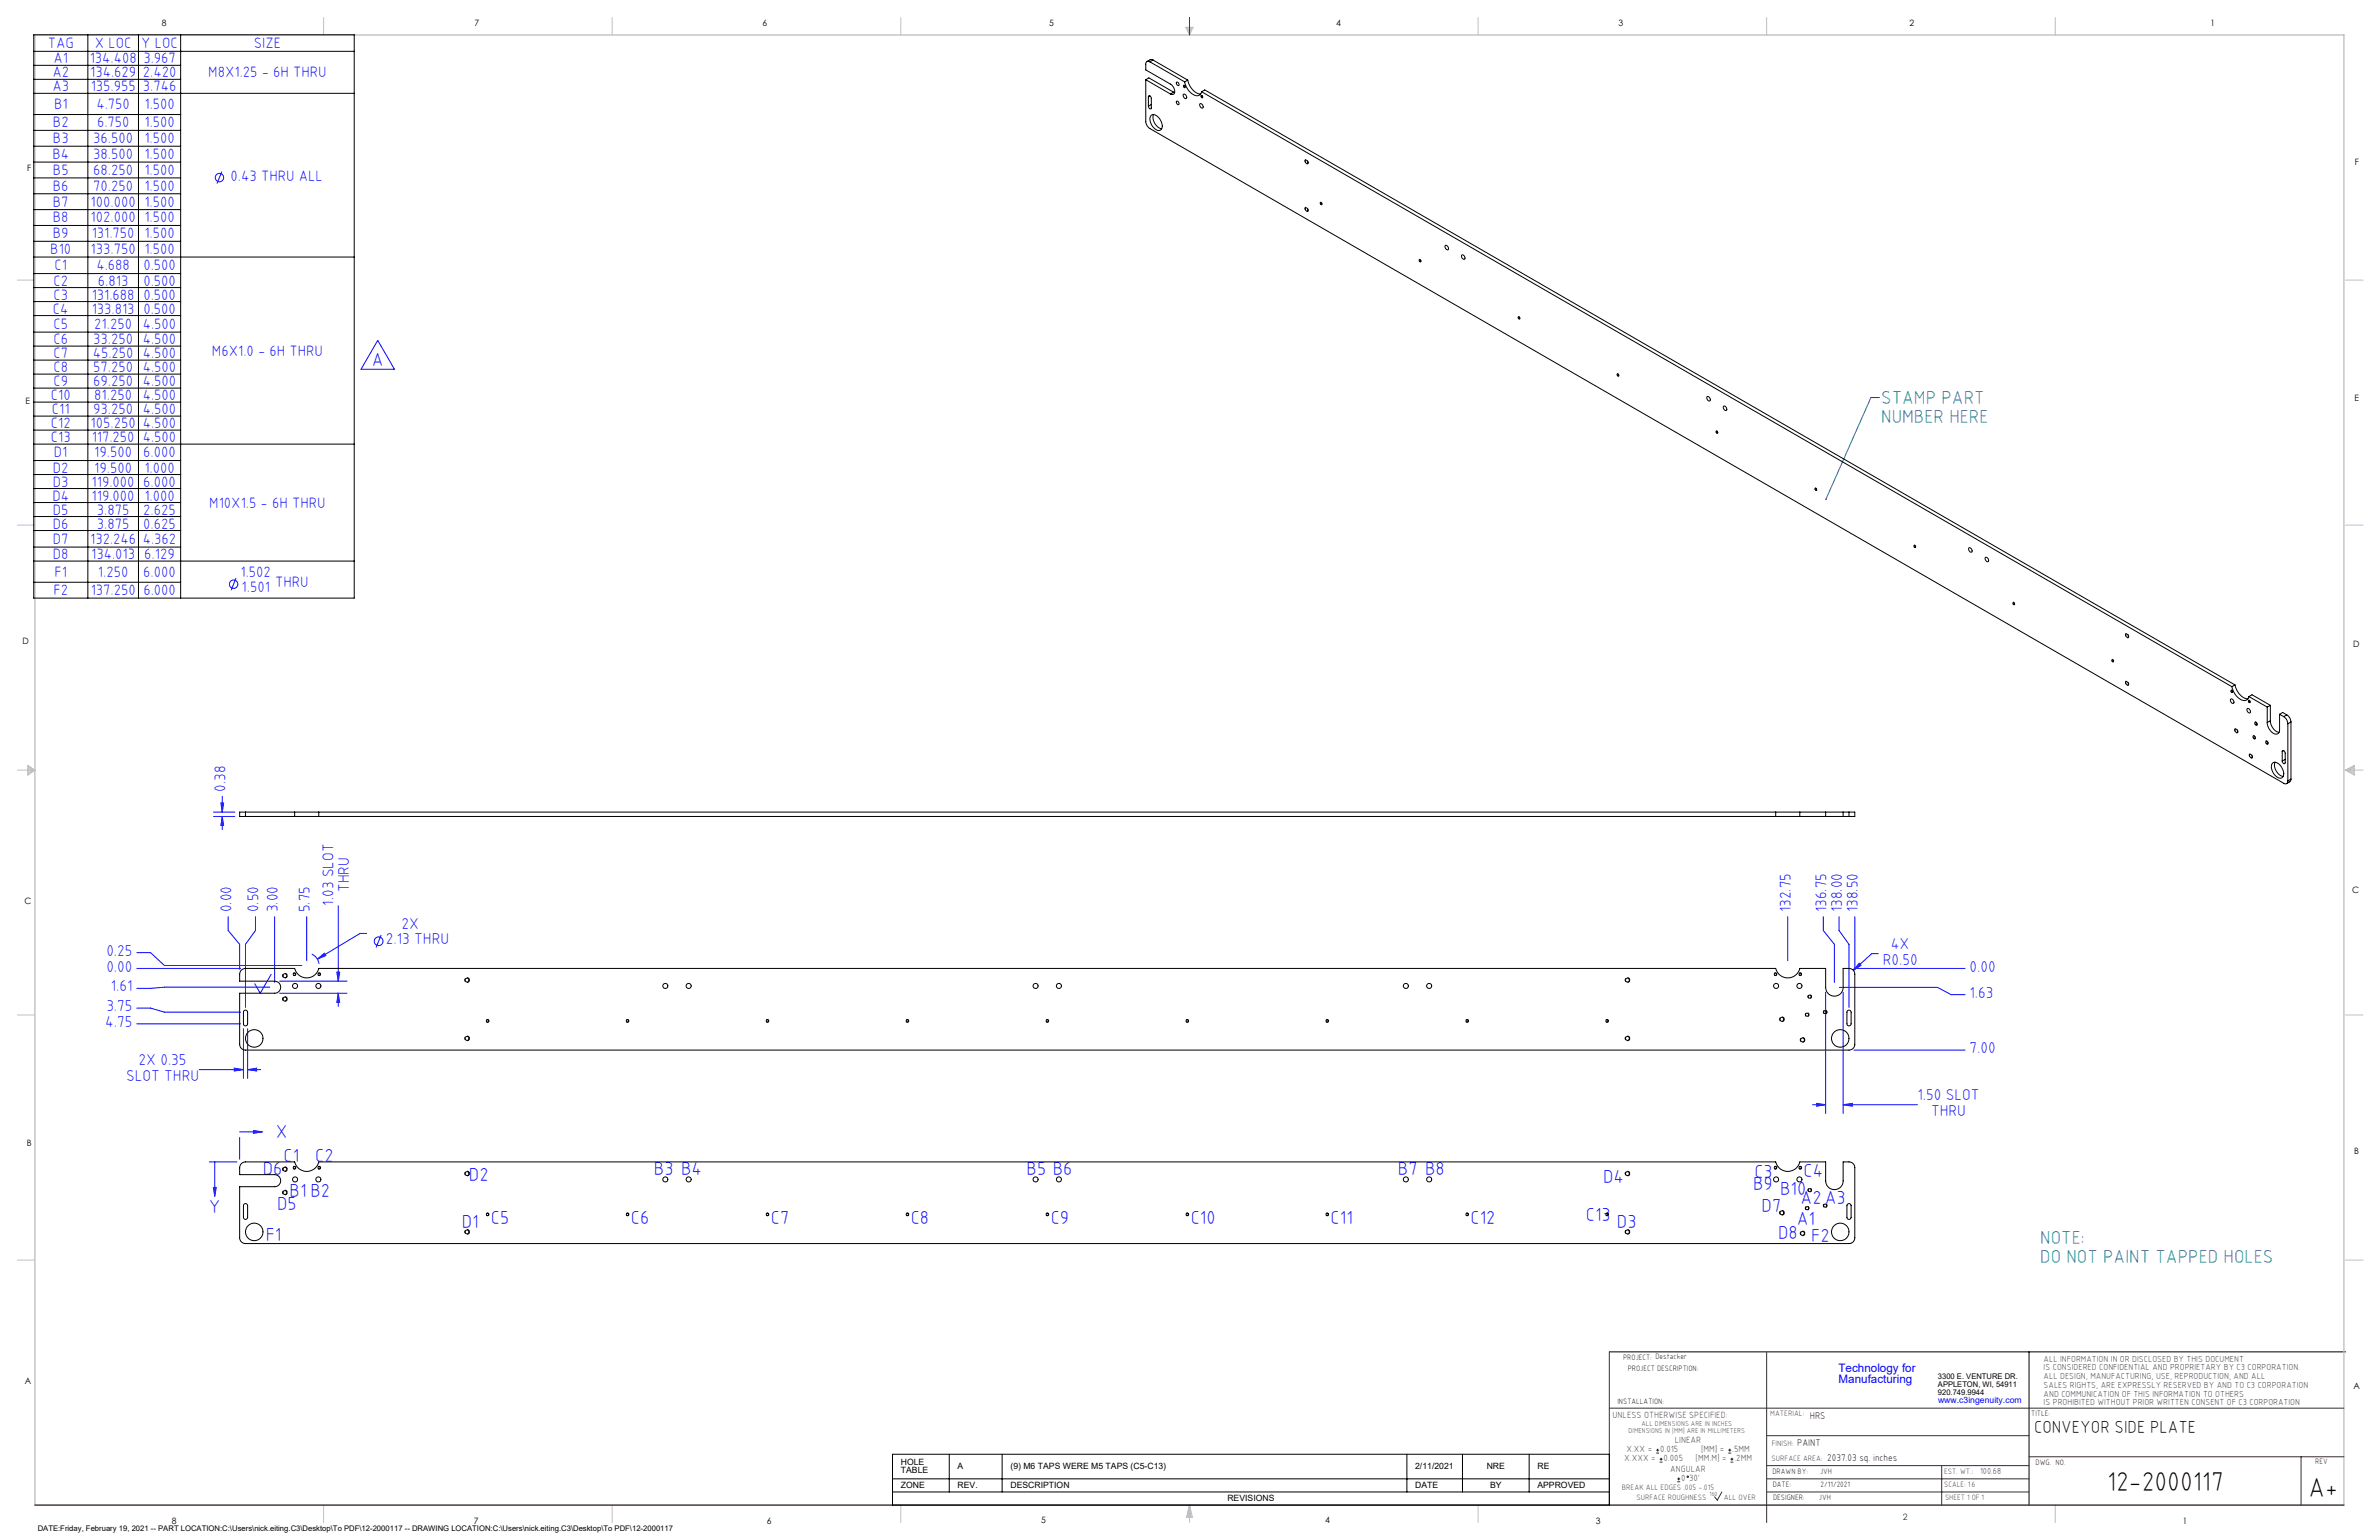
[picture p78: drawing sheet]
<svg xmlns="http://www.w3.org/2000/svg" width="864mm" height="559mm" viewBox="0 0 864 559" stroke-linecap="round" stroke-linejoin="round" font-family="sans-serif">
<defs><g id="words">
<g font-size="9.9">
<text x="764.9" y="541.1">12-2000117</text>
<text x="838" y="543.2">A+</text>
</g>
<g font-size="6.8" fill="#00f">
<text x="135" y="132.7">A</text>
<text x="100.1" y="413">X</text>
<text x="103" y="421.5">C1</text>
<text x="114.5" y="421.5">C2</text>
<text x="95.4" y="426.3">D6</text>
<text x="170.2" y="428.5">D2</text>
<text x="237.4" y="426.3">B3 B4</text>
<text x="372.7" y="426.3">B5 B6</text>
<text x="507.5" y="426.3">B7 B8</text>
<text x="581.9" y="429.1">D4</text>
<text x="636.4" y="431.8">B9</text>
<text x="636.9" y="427.4">C3</text>
<text x="654.7" y="427.2">C4</text>
<text x="105.1" y="434.4">B1 B2</text>
<text x="646.2" y="433.6">B10</text>
<text x="653.6" y="437">A2A3</text>
<text x="75.9" y="440.3">Y</text>
<text x="100.6" y="439.2">D5</text>
<text x="575.7" y="443.2">C13</text>
<text x="639.5" y="439.8">D7</text>
<text x="167.6" y="445.5">D1 C5</text>
<text x="229" y="444.2">C6</text>
<text x="279.8" y="444.2">C7</text>
<text x="330.6" y="444.2">C8</text>
<text x="381.4" y="444.2">C9</text>
<text x="432.2" y="444.2">C10</text>
<text x="483" y="444.2">C11</text>
<text x="533.8" y="444.2">C12</text>
<text x="586.9" y="445.6">D3</text>
<text x="645.5" y="449.7">D8</text>
<text x="652.3" y="444.6">A1</text>
<text x="96.5" y="450.5">F1</text>
<text x="657.5" y="450.8">F2</text>
</g>
<g font-size="6.8" fill="#008080">
<text x="682.9" y="146.5">STAMP PART</text>
<text x="682.9" y="153.3">NUMBER HERE</text>
<text x="740.6" y="451.4">NOTE:</text>
<text x="740.6" y="458.2">DO NOT PAINT TAPPED HOLES</text>
</g>
<text font-size="6.3" x="738.4" y="519.9">CONVEYOR SIDE PLATE</text>
<g font-size="5.7" fill="#00f">
<text x="81.8" y="287.3" transform="rotate(-90 81.8 287.3)">0.38</text>
<text x="126.8" y="323.7" transform="rotate(-90 126.8 323.7)">THRU</text>
<text x="121.1" y="328.7" transform="rotate(-90 121.1 328.7)">1.03 SLOT</text>
<text x="84" y="331" transform="rotate(-90 84 331)">0.00</text>
<text x="93.9" y="331" transform="rotate(-90 93.9 331)">0.50</text>
<text x="100.9" y="331" transform="rotate(-90 100.9 331)">3.00</text>
<text x="112.5" y="331" transform="rotate(-90 112.5 331)">5.75</text>
<text x="650.1" y="331" transform="rotate(-90 650.1 331)">132.75</text>
<text x="663" y="331" transform="rotate(-90 663 331)">136.75</text>
<text x="668.7" y="331" transform="rotate(-90 668.7 331)">138.00</text>
<text x="674.5" y="331" transform="rotate(-90 674.5 331)">138.50</text>
<text x="145.7" y="337">2X</text>
<text x="38.6" y="346.8">0.25</text>
<text x="140.1" y="342.7">2.13 THRU</text>
<text x="686.4" y="344.3">4X</text>
<text x="38.6" y="352.5">0.00</text>
<text x="683.4" y="350">R0.50</text>
<text x="714.9" y="352.5">0.00</text>
<text x="40.2" y="359.7">1.61</text>
<text x="714.9" y="362">1.63</text>
<text x="38.6" y="366.9">3.75</text>
<text x="38.2" y="372.6">4.75</text>
<text x="714.9" y="382.1">7.00</text>
<text x="50.3" y="386.4">2X 0.35</text>
<text x="45.8" y="392.1">SLOT THRU</text>
<text x="696" y="399.1">1.50 SLOT</text>
<text x="701" y="404.8">THRU</text>
</g>
<g font-size="5.4" fill="#00f">
<text x="17.3" y="17.4">TAG</text>
<text x="34.5" y="17.4">X LOC</text>
<text x="51.3" y="17.4">Y LOC</text>
<text x="92.2" y="17.4">SIZE</text>
<text x="19.4" y="23">A1</text>
<text x="32.6" y="23">134.408</text>
<text x="52" y="23">3.967</text>
<text x="19" y="28.1">A2</text>
<text x="32.7" y="28.1">134.629</text>
<text x="51.9" y="28.1">2.420</text>
<text x="75.6" y="28.1">M8X1.25 - 6H THRU</text>
<text x="19" y="33.1">A3</text>
<text x="32.9" y="33.1">135.955</text>
<text x="51.9" y="33.1">3.746</text>
<text x="19.6" y="39.6">B1</text>
<text x="35" y="39.6">4.750</text>
<text x="52.4" y="39.6">1.500</text>
<text x="19.2" y="46.2">B2</text>
<text x="35.2" y="46.2">6.750</text>
<text x="52.4" y="46.2">1.500</text>
<text x="19.2" y="52">B3</text>
<text x="33.9" y="52">36.500</text>
<text x="52.4" y="52">1.500</text>
<text x="19" y="57.7">B4</text>
<text x="33.9" y="57.7">38.500</text>
<text x="52.4" y="57.7">1.500</text>
<text x="19.2" y="63.5">B5</text>
<text x="33.9" y="63.5">68.250</text>
<text x="52.4" y="63.5">1.500</text>
<text x="83.7" y="65.5">0.43 THRU ALL</text>
<text x="19.2" y="69.2">B6</text>
<text x="33.9" y="69.2">70.250</text>
<text x="52.4" y="69.2">1.500</text>
<text x="19.2" y="75">B7</text>
<text x="32.9" y="75">100.000</text>
<text x="52.4" y="75">1.500</text>
<text x="19.2" y="80.7">B8</text>
<text x="32.9" y="80.7">102.000</text>
<text x="52.4" y="80.7">1.500</text>
<text x="19.2" y="86.5">B9</text>
<text x="33.3" y="86.5">131.750</text>
<text x="52.4" y="86.5">1.500</text>
<text x="18.3" y="92.2">B10</text>
<text x="32.9" y="92.2">133.750</text>
<text x="52.4" y="92.2">1.500</text>
<text x="19.8" y="98.1">C1</text>
<text x="35" y="98.1">4.688</text>
<text x="52" y="98.1">0.500</text>
<text x="19.4" y="103.6">C2</text>
<text x="35.6" y="103.6">6.813</text>
<text x="52" y="103.6">0.500</text>
<text x="19.2" y="113.8">C4</text>
<text x="19.4" y="108.7">C3</text>
<text x="33.3" y="108.7">131.688</text>
<text x="33.3" y="113.8">133.813</text>
<text x="52" y="108.7">0.500</text>
<text x="52" y="113.8">0.500</text>
<text x="19.4" y="119.3">C5</text>
<text x="34.2" y="119.3">21.250</text>
<text x="51.8" y="119.3">4.500</text>
<text x="19.4" y="124.8">C6</text>
<text x="33.9" y="124.8">33.250</text>
<text x="51.8" y="124.8">4.500</text>
<text x="19.4" y="129.9">C7</text>
<text x="33.7" y="129.9">45.250</text>
<text x="51.8" y="129.9">4.500</text>
<text x="76.9" y="129">M6X1.0 - 6H THRU</text>
<text x="19.4" y="135">C8</text>
<text x="33.8" y="135">57.250</text>
<text x="51.8" y="135">4.500</text>
<text x="19.4" y="140.1">C9</text>
<text x="33.8" y="140.1">69.250</text>
<text x="51.8" y="140.1">4.500</text>
<text x="18.4" y="145.2">C10</text>
<text x="34.2" y="145.2">81.250</text>
<text x="51.8" y="145.2">4.500</text>
<text x="18.4" y="155.3">C12</text>
<text x="18.8" y="150.2">C11</text>
<text x="32.9" y="155.3">105.250</text>
<text x="33.8" y="150.2">93.250</text>
<text x="51.8" y="150.2">4.500</text>
<text x="51.8" y="155.3">4.500</text>
<text x="18.4" y="160.4">C13</text>
<text x="33.3" y="160.4">117.250</text>
<text x="51.8" y="160.4">4.500</text>
<text x="19.6" y="165.9">D1</text>
<text x="34.2" y="165.9">19.500</text>
<text x="52" y="165.9">6.000</text>
<text x="19.2" y="171.5">D2</text>
<text x="34.2" y="171.5">19.500</text>
<text x="52.4" y="171.5">1.000</text>
<text x="19.2" y="176.5">D3</text>
<text x="33.3" y="176.5">119.000</text>
<text x="52" y="176.5">6.000</text>
<text x="19" y="181.6">D4</text>
<text x="33.3" y="181.6">119.000</text>
<text x="52.4" y="181.6">1.000</text>
<text x="76" y="184.2">M10X1.5 - 6H THRU</text>
<text x="19.2" y="186.7">D5</text>
<text x="19.2" y="191.8">D6</text>
<text x="35.2" y="186.7">3.875</text>
<text x="35.2" y="191.8">3.875</text>
<text x="52" y="186.7">2.625</text>
<text x="52" y="191.8">0.625</text>
<text x="19.2" y="197.3">D7</text>
<text x="32.7" y="197.3">132.246</text>
<text x="51.8" y="197.3">4.362</text>
<text x="19.2" y="202.9">D8</text>
<text x="33.1" y="202.9">134.013</text>
<text x="52.4" y="202.9">6.129</text>
<text x="19.8" y="209.4">F1</text>
<text x="35.6" y="209.4">1.250</text>
<text x="52" y="209.4">6.000</text>
<text x="87.3" y="209.5">1.502</text>
<text x="19.4" y="216">F2</text>
<text x="32.9" y="216">137.250</text>
<text x="52.1" y="216">6.000</text>
<text x="87.7" y="215">1.501</text>
<text x="99.9" y="213.1">THRU</text>
</g>
<g font-size="4.2" fill="#00f">
<text x="667.4" y="497.7">Technology for</text>
<text x="667.4" y="502">Manufacturing</text>
</g>
<g font-size="3.5">
<text x="657" y="514.9">HRS</text>
<text x="652.4" y="524.7">PAINT</text>
<text x="663.3" y="530.1">2037.03 sq. inches</text>
</g>
<g font-size="3.3" fill="#382c30">
<text x="585.4" y="514.4">UNLESS OTHERWISE SPECIFIED:</text>
<text x="590.4" y="526.8">X.XX =</text>
<text x="602.6" y="526.8">0.015</text>
<text x="608" y="523.6">LINEAR</text>
<text x="617.5" y="526.8">[MM] =</text>
<text x="628.8" y="526.8">.5MM</text>
<text x="589.6" y="530.1">X.XXX =</text>
<text x="603.9" y="530.1">0.005</text>
<text x="606.3" y="534">ANGULAR</text>
<text x="615.5" y="530.1">[MM.M] =</text>
<text x="629.6" y="530.1">.2MM</text>
<text x="610.3" y="537.3">0</text>
<text x="613.2" y="537.3">30'</text>
</g>
<g font-size="3.2">
<text x="58.8" y="9.6">8</text>
<text x="172.3" y="9.5">7</text>
<text x="276.8" y="9.5">6</text>
<text x="380.9" y="9.6">5</text>
<text x="485" y="9.5">4</text>
<text x="587.5" y="9.5">3</text>
<text x="693.1" y="9.5">2</text>
<text x="802.4" y="9.5">1</text>
<text x="854.9" y="59.8">F</text>
<text x="9.9" y="62">F</text>
<text x="9.3" y="146.5">E</text>
<text x="854.7" y="145.5">E</text>
<text x="8.2" y="233.6">D</text>
<text x="854.3" y="234.9">D</text>
<text x="8.9" y="328.1">C</text>
<text x="853.9" y="324.1">C</text>
<text x="9.7" y="415.8">B</text>
<text x="854.6" y="418.6">B</text>
<text x="9" y="502">A</text>
<text x="854.3" y="503.9">A</text>
<text x="62.3" y="552.9">8</text>
<text x="172" y="552.9">7</text>
<text x="278.3" y="552.9">6</text>
<text x="377.9" y="552.8">5</text>
<text x="481" y="552.8">4</text>
<text x="579.3" y="552.8">3</text>
<text x="792.4" y="552.8">1</text>
</g>
<g font-size="3.2" fill="#382c30">
<text x="741.9" y="494.1">ALL INFORMATION IN OR DISCLOSED BY THIS DOCUMENT</text>
<text x="741.9" y="497.3">IS CONSIDERED CONFIDENTIAL AND PROPRIETARY BY C3 CORPORATION.</text>
<text x="741.9" y="500.4">ALL DESIGN, MANUFACTURING, USE, REPRODUCTION, AND ALL</text>
<text x="741.9" y="503.6">SALES RIGHTS, ARE EXPRESSLY RESERVED BY AND TO C3 CORPORATION</text>
<text x="741.9" y="506.8">AND COMMUNICATION OF THIS INFORMATION TO OTHERS</text>
<text x="741.9" y="510">IS PROHIBITED WITHOUT PRIOR WRITTEN CONSENT OF C3 CORPORATION</text>
<text x="718.8" y="534.7">100.68</text>
<text x="690.7" y="551.6">2</text>
</g>
<text font-size="3.1" fill="#00f" x="703.5" y="509.2">www.c3ingenuity.com</text>
<g font-size="3.1">
<text x="327" y="531.7">HOLE</text>
<text x="347.6" y="533.2">A</text>
<text x="366.8" y="533.2">(9) M6 TAPS WERE M5 TAPS (C5-C13)</text>
<text x="513.7" y="533.2">2/11/2021</text>
<text x="539.7" y="533.2">NRE</text>
<text x="558.1" y="533.2">RE</text>
<text x="327" y="534.7">TABLE</text>
<text x="327" y="540">ZONE</text>
<text x="347.6" y="540">REV.</text>
<text x="366.8" y="540">DESCRIPTION</text>
<text x="445.6" y="544.8">REVISIONS</text>
<text x="513.7" y="540">DATE</text>
<text x="540.9" y="540">BY</text>
<text x="558.1" y="540">APPROVED</text>
</g>
<g font-size="2.8">
<text x="589.2" y="493.3">PROJECT: Destacker</text>
<text x="590.9" y="497.3">PROJECT DESCRIPTION:</text>
<text x="703.5" y="500.5">3300 E. VENTURE DR.</text>
<text x="703.5" y="503.3">APPLETON, WI, 54911</text>
<text x="587.1" y="509.6">INSTALLATION:</text>
<text x="703.5" y="506.2">920.749.9944</text>
<text x="737.3" y="513.8">TITLE:</text>
<text x="738.9" y="531.5">DWG. NO.</text>
<text x="840.5" y="531.3">REV</text>
<text x="643.4" y="534.9">DRAWN BY:</text>
<text x="643.5" y="539.7">DATE:</text>
<text x="660.7" y="534.7">JVH</text>
<text x="660.9" y="539.6">2/11/2021</text>
<text x="643.6" y="544.4">DESIGNER:</text>
<text x="660.3" y="544.3">JVH</text>
<text x="13.7" y="555.5">DATE:Friday, February 19, 2021 -- PART LOCATION:C:\Users\nick.eiting.C3\Desktop\To PDF\12-2000117 -- DRAWING LOCATION:C:\Users\nick.eiting.C3\Desktop\To PDF\12-2000117</text>
</g>
<g font-size="2.8" fill="#382c30">
<text x="642.6" y="513.8">MATERIAL:</text>
<text x="643.2" y="524.8">FINISH:</text>
<text x="643.1" y="530.1">SURFACE AREA:</text>
<text x="705.7" y="534.7">EST. WT.:</text>
<text x="705.7" y="539.7">SCALE: 1:6</text>
<text x="588.8" y="540.5">BREAK ALL EDGES .005 -.015</text>
<text x="594" y="544.2">SURFACE ROUGHNESS</text>
<text x="625.8" y="544.2">ALL OVER</text>
<text x="706.1" y="544.4">SHEET 1 OF 1</text>
</g>
<g font-size="2.5" fill="#382c30">
<text x="591.2" y="520.1">DIMENSIONS IN [MM] ARE IN MILLIMETERS</text>
<text x="595.9" y="517.3">ALL DIMENSIONS ARE IN INCHES</text>
</g>
<text font-size="2.2" fill="#382c30" x="620.6" y="542.9">160</text>
</g></defs>
<g fill="none" stroke="#000" stroke-width=".36">
<path d="M12.2 12.6h116.4v204.4h-116.4zM12.2 18.6h116.4M31.9 12.6v204.4M50.3 12.6v204.4M65.6 12.6v204.4M12.2 23.7h53.4M12.2 28.8h53.4M12.2 33.9h116.4M12.2 41.6h53.4M12.2 47.3h53.4M12.2 53.1h53.4M12.2 58.8h53.4"/>
<path d="M12.2 64.6h53.4M12.2 70.3h53.4M12.2 76.1h53.4M12.2 81.8h53.4M12.2 87.6h53.4M12.2 93.3h116.4M12.2 99.3h53.4M12.2 104.4h53.4M12.2 109.4h53.4M12.2 114.5h53.4M12.2 120.5h53.4M12.2 125.6h53.4"/>
<path d="M12.2 130.7h53.4M12.2 135.7h53.4M12.2 140.8h53.4M12.2 145.9h53.4M12.2 151h53.4M12.2 156.1h53.4M12.2 161.1h116.4M12.2 167.1h53.4M12.2 172.2h53.4M12.2 177.3h53.4M12.2 182.4h53.4M12.2 187.4h53.4"/>
<path d="M12.2 192.5h53.4M12.2 198.5h53.4M12.2 203.6h116.4M12.2 211.3h53.4M584.2 490.5h267.3M736.6 490.5v55.6M324 536.6h260.2M324 527.7h260.2v18.4h-260.2zM344.6 527.7v13.7M363.8 527.7v13.7M510.7 527.7v13.7M530.9 527.7v13.7"/>
<path d="M555.1 527.7v13.7M324 541.4h260.2"/>
</g>
<g fill="none" stroke="#c0c0c0" stroke-width=".36">
<path d="M117.5 6.4v6.3M222.2 6.4v6.3M327 6.4v6.3M430.4 9.9h2.7l-1.3 2.8zM430.9 9.9l.9 2.8M431.2 9.9l.6 2.8M432.1 9.9l-.3 2.8M432.6 9.9l-.8 2.8M536.6 6.4v6.3M641.3 6.4v6.3M746.1 6.4v6.3M6.3 101.6h6.4"/>
<path d="M851.5 101.6h6.3M6.3 190.5h6.4M851.5 190.5h6.3M6.3 279.4h6.4M10.1 277.7l2.6 1.7-2.6 1.9zM10.1 278.2l2.6 1.2M10.1 278.8l2.6 .6M12.7 279.4l-2.6 1.2M12.7 279.4l-2.6 .5M851.5 279.4h6.3M851.5 279.4l3.1 .5M851.5 279.4l3.1 1.2"/>
<path d="M851.5 279.4l3.1-1.7v3.6zM854.6 278.8l-3.1 .6M854.6 278.2l-3.1 1.2M6.3 368.3h6.4M851.5 368.3h6.3M6.3 457.2h6.4M851.5 457.2h6.3M117.5 546.1v6.4M222.2 546.1v6.4M327 546.1v6.4M431.8 546.1v6.4M431.8 546.1l1.1 4.5h-2.2z"/>
<path d="M431.8 546.1l.6 4.5M431.8 546.1l-.9 4.5M431.8 546.1l-.4 4.5M431.8 546.1l.3 4.5M536.6 546.1v6.4M746.1 546.1v6.4"/>
</g>
<path d="M12.7 546.1v-533.4h838.2v533.4" fill="none" stroke="#c0c0c0" stroke-width=".5"/>
<g fill="none" stroke="#00f" stroke-width=".36">
<path d="M431.8 6.4v6.3M80.5 62.3l-1.7 4.3M137.1 123.5l6.1 10.5h-12.1zM85.7 209.8l-1.8 4.4M77.5 296.3h7.7M77.5 294.7h7.7M80.2 291.4h1l-.5 3.3zM80.7 296.3l.5 3.2h-1zM80.7 288.9v5.8M80.7 296.3v4.7M82.8 332.6v5l4.2 5.1v9.1M92.7 332.6v5l-3.6 5.1v22.8"/>
<path d="M99.7 332.6v23.8M111.3 332.6v16M122.8 328.7v27.3M133.1 338.7h-2.4l-15.5 9.3M138.4 339.3l-1.9 4.5M649 332.6v16M661.9 332.6v5l4 5.1v13.8M667.6 332.6v5l3.6 5.1v22.8M673.3 332.6v19.2M49.7 351.4h37.6M49.7 345.7h5l5 4.6h49.9M97.9 358.2h-38.2l-5 .4h-5"/>
<path d="M98.4 353.6l-3.9 6.8-2-3.4M101.5 356h24.5M113.2 346.2l1.8 1.6 .8 1.9M115.2 348l2.6-2.1 .5 .8zM122.3 352.7h1l-.5 3.3zM667.7 358.3h35.6l5 2.6h5M673 351.4h40.3M674.9 349.5l.7 .8-2.8 1.8zM681.8 346h-2.4l-6.6 6.1M49.7 365.8h5l5 1.5h27.6M49.7 371.5h37.6M88.4 373.3v18"/>
<path d="M89.9 373.3v18M101.5 360.4h24.5M122.8 360.4l.5 3.3h-1zM122.8 360.4v4.8M662.7 360v44M669.1 360v44M72.3 388.1h16.1M85.1 387.6l3.3 .5-3.3 .5zM89.9 388.1l3.3-.5v1zM89.9 388.1h4.8M673 381h40.3M87 412.7v7.9"/>
<path d="M87 410.7h5M92 410.2l3.3 .5-3.3 .5zM658 400.9h4.7M659.4 400.4l3.3 .5-3.3 .5zM669.1 400.9l3.3-.5v1zM669.1 400.9h26.9M76 421.6h10M77.5 430.9h1l-.5 3.3zM78 421.6v9.3"/>
<circle cx="79.7" cy="64.4" r="1.52"/>
<circle cx="84.8" cy="212" r="1.52"/>
<circle cx="137.4" cy="341.5" r="1.59"/>
</g>
<path d="M584.2 490.5v55.6M641.3 490.7v61.8M584.2 511h266.7M641.3 520.9h95.3M641.3 531.8h95.3M641.3 536.6h95.3M704.8 531.8v14.3M736.6 528.6h114.3M835.3 528.6v17.5M625.1 541.4l-1.7 2.9-1-1.2M641.3 541.4h95.3" fill="none" stroke="#382c30" stroke-width=".36"/>
<path d="M12.7 546.1h838.2" fill="none" stroke="#382c30" stroke-width=".5"/>
<g fill="none" stroke="#000" stroke-width=".36" stroke-dasharray="1.3 .6" stroke-dashoffset="-.1" stroke-linecap="butt">
<path d="M818.7 267.8a.59 .59 0 0 1-.8 0 .59 .59 0 0 1 0-.8l.5 .1 .3 .7M819.4 262.8a.59 .59 0 0 1-.9 .1 .59 .59 0 0 1 .1-.9l.5 .2 .3 .6M823.4 269.7a.59 .59 0 0 1-.9 0 .59 .59 0 0 1 .1-.8l.5 .1 .3 .7M104.3 354a.83 .83 0 0 0-1.3-.7 .83 .83 0 0 0-.1 1.4 .83 .83 0 0 0 1.4-.5v-.2M170.4 355.6a.83 .83 0 0 0-1.2-.7 .83 .83 0 0 0-.1 1.4 .83 .83 0 0 0 1.3-.6v-.1M591.6 355.6a.83 .83 0 0 0-1.2-.7 .83 .83 0 0 0-.1 1.4 .83 .83 0 0 0 1.3-.6v-.1M104.3 362.5a.83 .83 0 0 0-1.3-.7 .83 .83 0 0 0-.1 1.4 .83 .83 0 0 0 1.4-.6v-.1M170.4 376.8a.83 .83 0 0 0-1.2-.8 .83 .83 0 0 0-.1 1.5 .83 .83 0 0 0 1.3-.6v-.1M591.6 376.8a.83 .83 0 0 0-1.2-.8 .83 .83 0 0 0-.1 1.5 .83 .83 0 0 0 1.3-.6v-.1M647.7 369.8a.83 .83 0 0 0-1.2-.7 .83 .83 0 0 0-.1 1.4 .83 .83 0 0 0 1.3-.5v-.2M655.2 377.3a.83 .83 0 0 0-1.2-.7 .83 .83 0 0 0-.1 1.4 .83 .83 0 0 0 1.3-.5v-.2M104.3 424.2a.83 .83 0 0 0-1.3-.7 .83 .83 0 0 0-.1 1.4 .83 .83 0 0 0 1.4-.5v-.2"/>
<path d="M104.3 432.7a.83 .83 0 0 0-1.3-.7 .83 .83 0 0 0-.1 1.4 .83 .83 0 0 0 1.4-.6v-.1M170.4 425.8a.83 .83 0 0 0-1.2-.7 .83 .83 0 0 0-.1 1.4 .83 .83 0 0 0 1.3-.5v-.2M591.6 425.8a.83 .83 0 0 0-1.2-.7 .83 .83 0 0 0-.1 1.4 .83 .83 0 0 0 1.3-.5v-.2M170.4 447a.83 .83 0 0 0-1.2-.7 .83 .83 0 0 0-.1 1.4 .83 .83 0 0 0 1.3-.6v-.1M591.6 447a.83 .83 0 0 0-1.2-.7 .83 .83 0 0 0-.1 1.4 .83 .83 0 0 0 1.3-.6v-.1M647.7 440.1a.83 .83 0 0 0-1.2-.8 .83 .83 0 0 0-.1 1.4 .83 .83 0 0 0 1.3-.5v-.1M655.2 447.5a.83 .83 0 0 0-1.2-.7 .83 .83 0 0 0-.1 1.4 .83 .83 0 0 0 1.3-.5v-.2"/>
</g>
<path d="M474.9 59a.6 .6 0 0 1-.8 .4 .6 .6 0 0 1-.3-.7 .51 .51 0 0 1 .3-.8 .51 .51 0 0 1 .6 .5l.2 .6M474.9 76.3a.6 .6 0 0 1-.8 .4 .6 .6 0 0 1-.3-.8 .51 .51 0 0 1 .3-.7 .51 .51 0 0 1 .6 .5l.2 .6M772.7 231a.6 .6 0 0 1-.7 .4 .6 .6 0 0 1-.4-.8 .51 .51 0 0 1 .3-.7 .51 .51 0 0 1 .7 .5l.1 .6M772.7 248.3a.6 .6 0 0 1-.7 .3 .6 .6 0 0 1-.4-.7 .51 .51 0 0 1 .3-.8 .51 .51 0 0 1 .7 .6l.1 .6M812.4 265.5a.6 .6 0 0 1-.8 .4 .6 .6 0 0 1-.3-.8 .51 .51 0 0 1 .3-.7 .51 .51 0 0 1 .6 .5l.2 .6M817.7 274.7a.6 .6 0 0 1-.8 .3 .6 .6 0 0 1-.3-.7 .51 .51 0 0 1 .3-.8 .51 .51 0 0 1 .6 .6l.2 .6M656.7 368.2a.67 .67 0 0 0-1-.6 .67 .67 0 0 0-.1 1.1 .67 .67 0 0 0 1.1-.4v-.1M657.6 361.6a.67 .67 0 0 0-.9-.6 .67 .67 0 0 0-.1 1.2 .67 .67 0 0 0 1-.5v-.1M663.2 367.2a.67 .67 0 0 0-.9-.6 .67 .67 0 0 0-.1 1.2 .67 .67 0 0 0 1-.4v-.2M656.7 438.4a.67 .67 0 0 0-1-.6 .67 .67 0 0 0-.1 1.1 .67 .67 0 0 0 1.1-.4v-.1M657.6 431.8a.67 .67 0 0 0-.9-.6 .67 .67 0 0 0-.1 1.2 .67 .67 0 0 0 1-.4v-.2M663.2 437.5a.67 .67 0 0 0-.9-.6 .67 .67 0 0 0-.1 1.1 .67 .67 0 0 0 1-.4v-.1" fill="none" stroke="#000" stroke-width=".36" stroke-dasharray="1.3 .6" stroke-dashoffset=".4" stroke-linecap="butt"/>
<g fill="none" stroke="#000" stroke-width=".36" stroke-dasharray="1.3 .6" stroke-linecap="butt">
<path d="M107.4 353.5a.5 .5 0 0 0-.8-.4 .5 .5 0 0 0 0 .8 .5 .5 0 0 0 .8-.3v-.1M116.4 353.5a.5 .5 0 0 0-.8-.4 .5 .5 0 0 0 0 .8 .5 .5 0 0 0 .8-.3v-.1M645 353.5a.5 .5 0 0 0-.7-.4 .5 .5 0 0 0-.1 .8 .5 .5 0 0 0 .8-.3v-.1M654 353.5a.5 .5 0 0 0-.7-.4 .5 .5 0 0 0-.1 .8 .5 .5 0 0 0 .8-.3v-.1M177.5 370.4a.5 .5 0 0 0-.7-.4 .5 .5 0 0 0-.1 .8 .5 .5 0 0 0 .8-.3v-.1M228.3 370.4a.5 .5 0 0 0-.7-.4 .5 .5 0 0 0-.1 .8 .5 .5 0 0 0 .8-.3v-.1M279.1 370.4a.5 .5 0 0 0-.7-.4 .5 .5 0 0 0-.1 .8 .5 .5 0 0 0 .8-.3v-.1M329.9 370.4a.5 .5 0 0 0-.7-.4 .5 .5 0 0 0-.1 .8 .5 .5 0 0 0 .8-.3v-.1M380.7 370.4a.5 .5 0 0 0-.7-.4 .5 .5 0 0 0-.1 .8 .5 .5 0 0 0 .8-.3v-.1M431.5 370.4a.5 .5 0 0 0-.7-.4 .5 .5 0 0 0-.1 .8 .5 .5 0 0 0 .8-.3v-.1M482.3 370.4a.5 .5 0 0 0-.7-.4 .5 .5 0 0 0-.1 .8 .5 .5 0 0 0 .8-.3v-.1M533.1 370.4a.5 .5 0 0 0-.7-.4 .5 .5 0 0 0-.1 .8 .5 .5 0 0 0 .8-.3v-.1"/>
<path d="M583.9 370.4a.5 .5 0 0 0-.7-.4 .5 .5 0 0 0-.1 .8 .5 .5 0 0 0 .8-.3v-.1M107.4 423.7a.5 .5 0 0 0-.8-.4 .5 .5 0 0 0 0 .8 .5 .5 0 0 0 .8-.3v-.1M116.4 423.7a.5 .5 0 0 0-.8-.4 .5 .5 0 0 0 0 .8 .5 .5 0 0 0 .8-.3v-.1M645 423.7a.5 .5 0 0 0-.7-.4 .5 .5 0 0 0-.1 .8 .5 .5 0 0 0 .8-.3v-.1M654 423.7a.5 .5 0 0 0-.7-.4 .5 .5 0 0 0-.1 .8 .5 .5 0 0 0 .8-.3v-.1M177.5 440.6a.5 .5 0 0 0-.7-.4 .5 .5 0 0 0-.1 .8 .5 .5 0 0 0 .8-.3v-.1M228.3 440.6a.5 .5 0 0 0-.7-.4 .5 .5 0 0 0-.1 .8 .5 .5 0 0 0 .8-.3v-.1M279.1 440.6a.5 .5 0 0 0-.7-.4 .5 .5 0 0 0-.1 .8 .5 .5 0 0 0 .8-.3v-.1M329.9 440.6a.5 .5 0 0 0-.7-.4 .5 .5 0 0 0-.1 .8 .5 .5 0 0 0 .8-.3v-.1M380.7 440.6a.5 .5 0 0 0-.7-.4 .5 .5 0 0 0-.1 .8 .5 .5 0 0 0 .8-.3v-.1M431.5 440.6a.5 .5 0 0 0-.7-.4 .5 .5 0 0 0-.1 .8 .5 .5 0 0 0 .8-.3v-.1M482.3 440.6a.5 .5 0 0 0-.7-.4 .5 .5 0 0 0-.1 .8 .5 .5 0 0 0 .8-.3v-.1"/>
<path d="M533.1 440.6a.5 .5 0 0 0-.7-.4 .5 .5 0 0 0-.1 .8 .5 .5 0 0 0 .8-.3v-.1M583.9 440.6a.5 .5 0 0 0-.7-.4 .5 .5 0 0 0-.1 .8 .5 .5 0 0 0 .8-.3v-.1"/>
</g>
<g fill="none" stroke="#000" stroke-width=".36" stroke-dasharray="1.3 .6" stroke-dashoffset=".3" stroke-linecap="butt">
<path d="M429.6 31.2a.41 .41 0 0 0 .2 .5 .41 .41 0 0 0 .5-.1 .41 .41 0 0 0-.1-.5 .41 .41 0 0 0-.6 .1M436 34.8a.41 .41 0 0 0 .1 .6 .41 .41 0 0 0 .6-.1 .41 .41 0 0 0-.2-.6 .41 .41 0 0 0-.5 .1M479.9 74v.2a.43 .43 0 0 1-.6-.2 .43 .43 0 0 1 .2-.6l.4 .6M515.8 94.8v.1a.43 .43 0 0 1-.6-.2 .43 .43 0 0 1 .2-.6l.4 .7M551.7 115.5v.1a.43 .43 0 0 1-.6-.2 .43 .43 0 0 1 .2-.5l.4 .6M587.7 136.2l-.1 .2a.43 .43 0 0 1-.5-.2 .43 .43 0 0 1 .1-.6l.5 .6M623.6 157v.1a.43 .43 0 0 1-.6-.2 .43 .43 0 0 1 .2-.6l.4 .7M659.5 177.7v.1a.43 .43 0 0 1-.6-.1 .43 .43 0 0 1 .2-.6l.4 .6M695.4 198.5v.1a.43 .43 0 0 1-.6-.2 .43 .43 0 0 1 .2-.6l.4 .7M731.3 219.2v.1a.43 .43 0 0 1-.6-.2 .43 .43 0 0 1 .2-.6l.4 .7M767.3 239.9l-.1 .2a.43 .43 0 0 1-.5-.2 .43 .43 0 0 1 .2-.6l.4 .6M810.5 251v.2a.43 .43 0 0 1-.6-.2 .43 .43 0 0 1 .2-.6l.4 .6"/>
<path d="M816.8 254.7v.1a.43 .43 0 0 1-.6-.1 .43 .43 0 0 1 .2-.6l.4 .6"/>
</g>
<path d="M682.3 144.3h-3.1l-16.4 36.9" fill="none" stroke="#008080" stroke-width=".36"/>
<path d="M662.6 180.9a.33 .33 0 0 1 .6 .2 .33 .33 0 0 1-.5 .3z" fill="#008080"/>
<g fill="#00f">
<path d="M92 410.2l3.3 .5-3.3 .5zM77.5 430.9h1l-.5 3.3z"/>
<path d="M674.9 349.5l-2.1 2.6 2.8-1.8zM85.1 387.6l3.3 .5-3.3 .5zM89.9 388.1l3.3-.5v1zM115.2 348l3.1-1.3-.5-.8z"/>
<path d="M659.4 400.4l3.3 .5-3.3 .5zM669.1 400.9l3.3-.5v1z"/>
<path d="M80.7 296.3l.5 3.2h-1zM80.2 291.4h1l-.5 3.3z"/>
<path d="M122.3 352.7h1l-.5 3.3zM122.8 360.4l.5 3.3h-1z"/>
</g>
<g fill="none" stroke="#000" stroke-width=".36">
<path d="M415.9 28.9v15.1a3.5 3.5 0 0 0 1.5 2.6l411.6 237.6a.91 .91 0 0 0 1.1 .1 .91 .91 0 0 0 .4-.9M415.9 28.9l9 5.2M415.9 28.9l1.2-.6 8.9 5.1M416.9 35.1a.57 .57 0 0 1 .7-.3 .57 .57 0 0 1 .3 .7v3.8a.71 .71 0 0 1-.8 0 .71 .71 0 0 1-.2-.7M416.9 35.1v3.5M417.4 22.4a.91 .91 0 0 0-1-.1 .91 .91 0 0 0-.5 1v2.1l9.3 5.3a2.32 2.32 0 0 1 .6 3.6l-.9-.2M417.4 22.4l12.6 7.3M417.4 34.8l-.5 .3M417.9 37.9l-1 .7M418.5 21.8l-.9-.2-1.3 .7M418.5 21.8l-1.1 .6M418.5 21.8l12.7 7.3"/>
<path d="M426 33.4l.4 .2M426 33.4l-1.1 .7M427.1 29.8a.66 .66 0 0 1 .8 .4 .66 .66 0 0 1-.3 .8l-.5-.5zM427.1 36.8a.66 .66 0 0 1 .8 .3 .66 .66 0 0 1-.3 .9l-.5-.6zM429.6 34.3a.93 .93 0 0 1 1 .4 .93 .93 0 0 1-.1 1.1h-.2a1.21 1.21 0 0 1-.7-1.5zM429.8 31l.4 .4-.1 .4-.4-.4zM430 29.7a5.8 5.8 0 0 0 4.7 5l.9-.3 .6-1.1M431.2 29.1a5.9 5.9 0 0 0 4.7 5M431.2 29.1l-1.2 .6M435.6 37.7a.93 .93 0 0 1 1 .5 .93 .93 0 0 1-.1 1.1 1.24 1.24 0 0 1-.9-1.6zM436 34.8l.2-.1a.38 .38 0 0 1 .4 .3 .38 .38 0 0 1-.3 .4zM436.2 33.3l374 215.9"/>
<path d="M436.2 33.3l1.1-.7 374 215.9M417.8 42a2.12 2.12 0 0 1 3.2 1.1l.2 .4a2.58 2.58 0 0 1-.2 3.8 4 4 0 0 1-3.2-5.3zM418.7 41.6a4.3 4.3 0 0 0 3 5.1M473.9 58.1a.73 .73 0 0 1 .8 .4 .73 .73 0 0 1-.2 .9 .9 .9 0 0 1-.6-1.3zM473.9 75.4a.73 .73 0 0 1 .8 .4 .73 .73 0 0 1-.2 .9 .9 .9 0 0 1-.6-1.3zM479.2 73.6l.2-.2a.38 .38 0 0 1 .4 .4 .38 .38 0 0 1-.3 .4zM515.2 94.3l.1-.1a.38 .38 0 0 1 .4 .3 .38 .38 0 0 1-.3 .4zM524.6 89.1a.93 .93 0 0 1 1 .5 .93 .93 0 0 1-.1 1.1l-.3-.1a1.21 1.21 0 0 1-.6-1.5zM530.6 92.6a.93 .93 0 0 1 1 .4 .93 .93 0 0 1-.1 1.1l-.3-.1a1.21 1.21 0 0 1-.6-1.4zM551.1 115l.4 .1 .2 .4a.36 .36 0 0 1-.5 .1 .36 .36 0 0 1-.1-.6zM587.1 135.7h.2a.34 .34 0 0 1 .3 .3 .34 .34 0 0 1-.3 .4zM619.8 143.9a.89 .89 0 0 1 .9 .6 .89 .89 0 0 1-.3 1h-.2a1.13 1.13 0 0 1-.4-1.6z"/>
<path d="M625.7 147.5a.91 .91 0 0 1 1 .4 .91 .91 0 0 1-.2 1.1l-.3-.1a1.24 1.24 0 0 1-.5-1.4zM694.8 197.9l.4 .1 .1 .6-.5-.2zM714.7 198.9a.91 .91 0 0 1 1 .4 .91 .91 0 0 1-.1 1.1 1.19 1.19 0 0 1-.9-1.5zM720.7 202.3a.91 .91 0 0 1 1 .4 .91 .91 0 0 1-.1 1.1h-.3a1.24 1.24 0 0 1-.6-1.5zM730.7 218.7l.4 .1 .1 .6-.4-.1zM766.7 239.4h.1a.36 .36 0 0 1 .4 .3 .36 .36 0 0 1-.3 .4zM771.8 230l.4 .1a.56 .56 0 0 1 .5 .6 .56 .56 0 0 1-.5 .5l-.6-.7zM771.8 247.3l.4 .1a.56 .56 0 0 1 .5 .6 .56 .56 0 0 1-.5 .5l-.6-.7zM809.7 253.7a.93 .93 0 0 1 1 .5 .93 .93 0 0 1-.1 1.1l-.1-.1a1.21 1.21 0 0 1-.8-1.5zM809.9 250.5h.1a.38 .38 0 0 1 .4 .3 .38 .38 0 0 1-.3 .4zM810.2 249.2a5.8 5.8 0 0 0 4.7 5l.8-.3 .7-1.1M811.3 248.5a5.8 5.8 0 0 0 4.7 5"/>
<path d="M811.3 248.5l-1.1 .7M815.7 257.2a.93 .93 0 0 1 1 .4 .93 .93 0 0 1-.1 1.1h-.1a1.21 1.21 0 0 1-.8-1.5zM816.2 254.2l.2-.1a.38 .38 0 0 1 .4 .4 .38 .38 0 0 1-.3 .4zM816.4 252.8l6.6 3.8M816.4 252.8l1.1-.7 6.7 3.8M823 256.6v5.6M824.2 255.9l-1.2 .7M824.2 255.9v5.6M827.5 259.2v5.6a1.48 1.48 0 0 1-.9 1.6 1.48 1.48 0 0 1-1.8-.6l-.6-.6a5 5 0 0 1-1.2-3M827.5 259.2l1.5 .8M827.5 259.2l1.1-.7 1.5 .9M830.1 259.4a3.2 3.2 0 0 1 1.5 2.6"/>
<path d="M830.1 259.4l-1.1 .6M811.3 264.7a.67 .67 0 0 1 .8 .3 .67 .67 0 0 1-.1 .8l-.6-.4zM816.7 273.7a.72 .72 0 0 1 .8 .5 .72 .72 0 0 1-.3 .8l-.1-.1a.83 .83 0 0 1-.4-1.2zM817.9 267.1a.47 .47 0 0 1 .7 .3 .47 .47 0 0 1-.4 .6zM818.6 262.1a.48 .48 0 0 1 .6 .3 .48 .48 0 0 1-.3 .6zM822.5 269a.52 .52 0 0 1 .7 .3 .52 .52 0 0 1-.2 .6l-.5-.4zM824.2 261.5a4.5 4.5 0 0 0 3.1 4.2M824.2 261.5l-1.2 .7M824.8 277a2.15 2.15 0 0 1 3.3 1.1l.2 .4a2.58 2.58 0 0 1-.2 3.9 4 4 0 0 1-3.3-5.4zM825.9 276.6a4.3 4.3 0 0 0 2.9 5.1M828.5 272.7a.57 .57 0 0 1 .7-.3 .57 .57 0 0 1 .3 .7l.1 3.7a.57 .57 0 0 1-.8 .3 .57 .57 0 0 1-.3-.8v-.1M828.5 272.7v3.5"/>
<path d="M829 260a3.3 3.3 0 0 1 1.5 2.6M829 272.4l-.5 .3M829.6 275.6l-1.1 .6M830.5 262.6v20.8M831.6 262l-1.1 .6M831.6 262v20.7M89.1 294.7h-2.1v1.6h2.1M89.1 296.3h17.9M89.1 294.7h17.9M89.1 294.7v1.6M107 296.3h8.7M107 294.7h8.7"/>
<path d="M107 294.7v1.6M115.7 296.3h528.9M115.7 294.7h528.9M115.7 294.7v1.6M644.6 296.3h8.7M644.6 294.7h8.7M644.6 294.7v1.6M653.3 296.3h9.4M653.3 294.7v1.6M653.3 294.7h9.4M662.7 296.3h6.4M662.7 294.7h6.4"/>
<path d="M662.7 294.7v1.6M669.1 294.7v1.6M669.1 296.3h2.1M669.1 294.7h2.1M671.2 294.7h2.1v1.6h-2.1M671.2 294.7v1.6M831.6 282.7l-.3 .9-1.2 .7M831.6 282.7l-1.1 .7M87.5 352.1l.6-.4 1-.3h17.9a4.5 4.5 0 0 0 4.3 3.4 4.5 4.5 0 0 0 4.4-3.4h528.9a4.5 4.5 0 0 0 4.4 3.4 4.5 4.5 0 0 0 4.3-3.4h9.4v6.9a3.2 3.2 0 0 0 3.2 3.2 3.2 3.2 0 0 0 3.2-3.2v-6.9h2.1a2.09 2.09 0 0 1 2.1 2.1v25.4a2.09 2.09 0 0 1-2.1 2.1h-582.1a2.15 2.15 0 0 1-2.1-2.1v-18.5h12.7a2.19 2.19 0 0 0 2.2-2.2 2.19 2.19 0 0 0-2.2-2.2h-12.7v-2.8zM88.6 366.7a.78 .78 0 0 1 .8-.1 .78 .78 0 0 1 .5 .7v4.2a.76 .76 0 0 1-.8 .8 .76 .76 0 0 1-.7-.8v-4.2zM670.7 366.7a.78 .78 0 0 1 .8-.1 .78 .78 0 0 1 .5 .7v4.2a.76 .76 0 0 1-.8 .8 .76 .76 0 0 1-.7-.8v-4.2zM87.8 422.1l1.3-.5h17.9a4.5 4.5 0 0 0 4.3 3.5 4.5 4.5 0 0 0 4.4-3.5h528.9a4.5 4.5 0 0 0 4.4 3.5 4.5 4.5 0 0 0 4.3-3.5h9.4v6.9a3.2 3.2 0 0 0 3.2 3.2 3.2 3.2 0 0 0 3.2-3.2v-6.9h2.1a2.09 2.09 0 0 1 2.1 2.1v25.4a2.09 2.09 0 0 1-2.1 2.1h-582.1a2.15 2.15 0 0 1-2.1-2.1v-18.5h12.7a2.19 2.19 0 0 0 2.2-2.2 2.19 2.19 0 0 0-2.2-2.2h-12.7v-2.8z"/>
<path d="M88.6 436.9a.78 .78 0 0 1 .8-.1 .78 .78 0 0 1 .5 .7v4.2a.76 .76 0 0 1-.8 .8 .76 .76 0 0 1-.7-.8v-4.2zM670.7 436.9a.78 .78 0 0 1 .8-.1 .78 .78 0 0 1 .5 .7v4.2a.76 .76 0 0 1-.8 .8 .76 .76 0 0 1-.7-.8v-4.2z"/>
<circle cx="623.3" cy="156.7" r=".33"/>
<circle cx="659.2" cy="177.5" r=".33"/>
<circle cx="103.4" cy="354" r=".7"/>
<circle cx="106.9" cy="353.5" r=".42"/>
<circle cx="107.1" cy="357.8" r=".92"/>
<circle cx="115.6" cy="357.8" r=".92"/>
<circle cx="115.9" cy="353.5" r=".42"/>
<circle cx="169.6" cy="355.6" r=".7"/>
<circle cx="241.5" cy="357.8" r=".92"/>
<circle cx="250" cy="357.8" r=".92"/>
<circle cx="375.9" cy="357.8" r=".92"/>
<circle cx="384.4" cy="357.8" r=".92"/>
<circle cx="510.3" cy="357.8" r=".92"/>
<circle cx="518.8" cy="357.8" r=".92"/>
<circle cx="590.8" cy="355.6" r=".7"/>
<circle cx="644.5" cy="353.5" r=".42"/>
<circle cx="644.7" cy="357.8" r=".92"/>
<circle cx="653.2" cy="357.8" r=".92"/>
<circle cx="653.5" cy="353.5" r=".42"/>
<circle cx="92.3" cy="376.8" r="3.2"/>
<circle cx="103.4" cy="362.5" r=".7"/>
<circle cx="169.6" cy="376.8" r=".7"/>
<circle cx="177" cy="370.4" r=".41"/>
<circle cx="227.8" cy="370.4" r=".41"/>
<circle cx="278.6" cy="370.4" r=".41"/>
<circle cx="329.4" cy="370.4" r=".41"/>
<circle cx="380.2" cy="370.4" r=".41"/>
<circle cx="431" cy="370.4" r=".41"/>
<circle cx="481.8" cy="370.4" r=".41"/>
<circle cx="532.6" cy="370.4" r=".41"/>
<circle cx="583.4" cy="370.4" r=".41"/>
<circle cx="590.8" cy="376.8" r=".7"/>
<circle cx="646.8" cy="369.9" r=".71"/>
<circle cx="654.3" cy="377.3" r=".71"/>
<circle cx="656" cy="368.2" r=".57"/>
<circle cx="656.9" cy="361.6" r=".56"/>
<circle cx="662.6" cy="367.3" r=".56"/>
<circle cx="668" cy="376.8" r="3.2"/>
<circle cx="103.4" cy="424.3" r=".71"/>
<circle cx="103.4" cy="432.7" r=".71"/>
<circle cx="106.8" cy="423.7" r=".43"/>
<circle cx="107.1" cy="428" r=".92"/>
<circle cx="115.6" cy="428" r=".92"/>
<circle cx="115.8" cy="423.7" r=".43"/>
<circle cx="169.5" cy="425.9" r=".71"/>
<circle cx="241.5" cy="428" r=".92"/>
<circle cx="250" cy="428" r=".92"/>
<circle cx="375.9" cy="428" r=".92"/>
<circle cx="384.4" cy="428" r=".92"/>
<circle cx="510.3" cy="428" r=".92"/>
<circle cx="518.8" cy="428" r=".92"/>
<circle cx="590.8" cy="425.9" r=".71"/>
<circle cx="644.5" cy="423.7" r=".43"/>
<circle cx="644.7" cy="428" r=".92"/>
<circle cx="653.2" cy="428" r=".92"/>
<circle cx="653.5" cy="423.7" r=".43"/>
<circle cx="656" cy="438.4" r=".56"/>
<circle cx="656.9" cy="431.9" r=".57"/>
<circle cx="662.5" cy="437.5" r=".57"/>
<circle cx="92.3" cy="447" r="3.2"/>
<circle cx="169.5" cy="447" r=".71"/>
<circle cx="177" cy="440.7" r=".42"/>
<circle cx="227.8" cy="440.7" r=".42"/>
<circle cx="278.6" cy="440.7" r=".42"/>
<circle cx="329.4" cy="440.7" r=".42"/>
<circle cx="380.2" cy="440.7" r=".42"/>
<circle cx="431" cy="440.7" r=".42"/>
<circle cx="481.8" cy="440.7" r=".42"/>
<circle cx="532.6" cy="440.7" r=".42"/>
<circle cx="583.4" cy="440.7" r=".42"/>
<circle cx="590.8" cy="447" r=".71"/>
<circle cx="646.8" cy="440.1" r=".71"/>
<circle cx="654.3" cy="447.6" r=".71"/>
<circle cx="668" cy="447" r="3.2"/>
</g>
<g fill="none" stroke="#382c30" stroke-width=".36">
<path d="M601.2 527.3h1.1M601.2 526.2h1.1M601.7 525.7v1M602.5 530.5h1M602.5 529.5h1M603 529v1M608.9 537.7h1M608.9 536.6h1M609.4 536.1v1.1M627.4 527.3h1M627.4 526.2h1M627.9 525.7v1"/>
<path d="M628.2 530.5h1M628.2 529.5h1M628.7 529v1"/>
<circle cx="612.7" cy="535.9" r=".27"/>
</g>
<use href="#words"/>
</svg>
